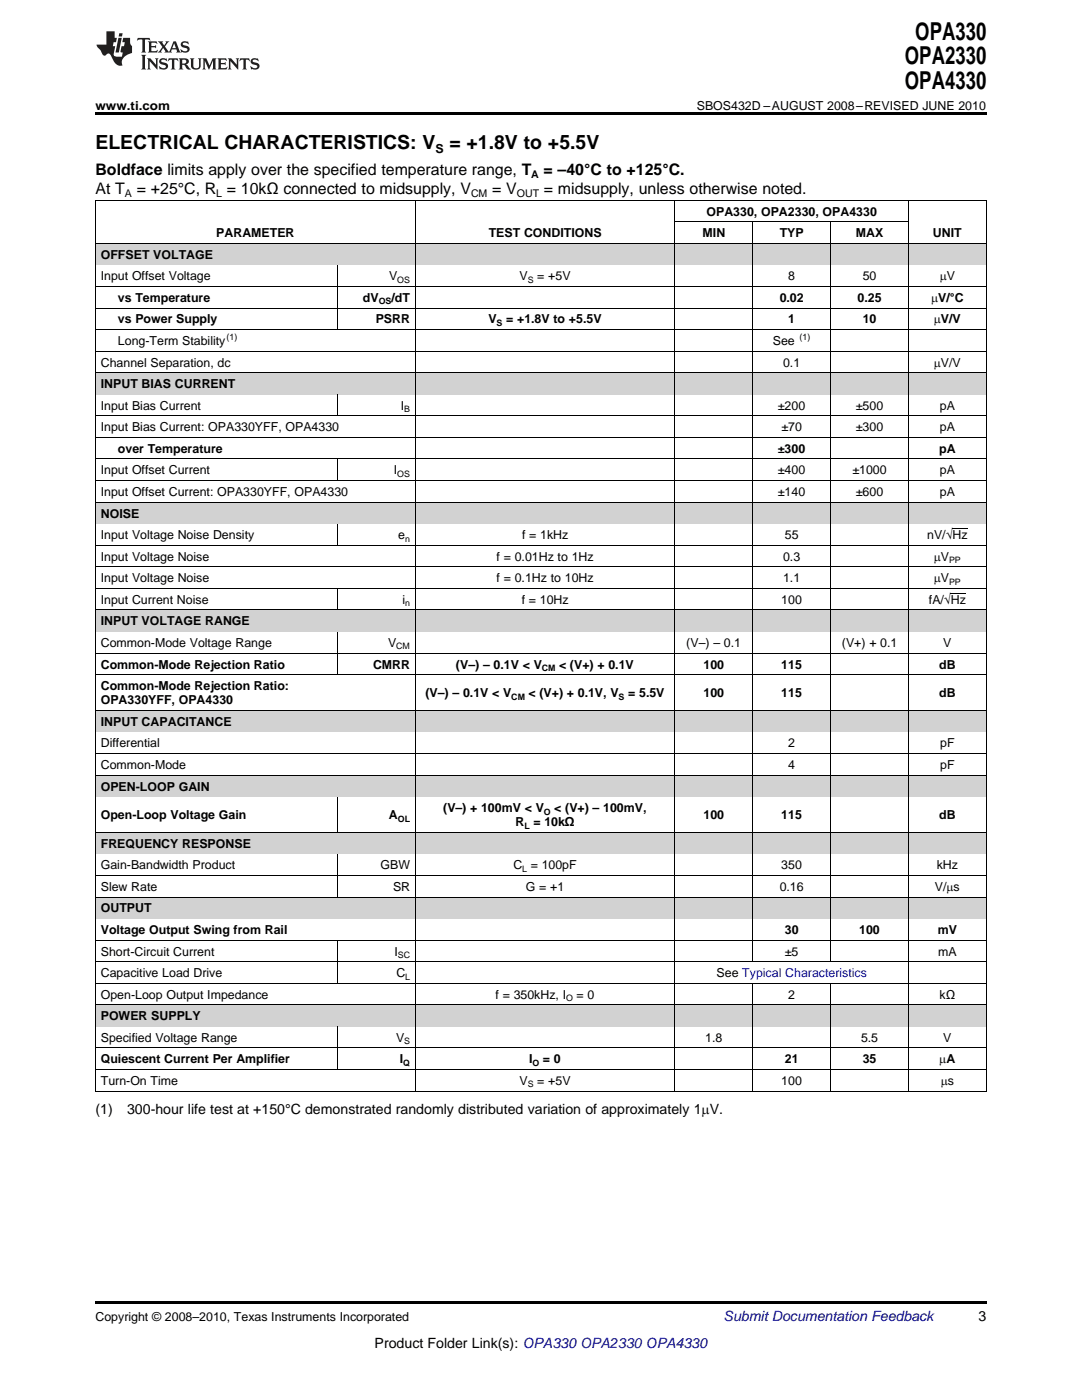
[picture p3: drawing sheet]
<svg xmlns="http://www.w3.org/2000/svg" width="216mm" height="279mm" viewBox="0 0 216 279" stroke-linecap="round" stroke-linejoin="round" font-family="sans-serif">
<defs><g id="words">
<g font-size="4.9">
<text x="182.6" y="7.9">OPA330</text>
<text x="180.6" y="12.8">OPA2330</text>
<text x="180.6" y="17.8">OPA4330</text>
</g>
<g font-size="3.9">
<text x="19" y="29.7">ELECTRICAL CHARACTERISTICS: V</text>
<text x="89.7" y="29.7">= +1.8V to +5.5V</text>
</g>
<g font-size="3.2">
<text x="19" y="34.9">Boldface limits apply over the specified temperature range, T</text>
<text x="108.5" y="34.9">= –40°C to +125°C.</text>
<text x="19" y="38.7">At T</text>
<text x="27.3" y="38.7">= +25°C, R = 10kΩ connected to midsupply, V</text>
<text x="98.2" y="38.7">= V</text>
<text x="108.5" y="38.7">= midsupply, unless otherwise noted.</text>
</g>
<g font-size="2.8">
<text x="19" y="222.4">(1)</text>
<text x="25.4" y="222.4">300-hour life test at +150°C demonstrated randomly distributed variation of approximately 1mV.</text>
<text x="195.3" y="263.6">3</text>
<text x="74.8" y="269">Product Folder Link(s): OPA330 OPA2330 OPA4330</text>
</g>
<text font-size="2.8" fill="#0000c8" x="144.4" y="263.6">Submit Documentation Feedback</text>
<g font-size="2.5">
<text x="19" y="21.9">www.ti.com</text>
<text x="139" y="21.9">SBOS432D –AUGUST 2008–REVISED JUNE 2010</text>
<text x="86.9" y="30.5">S</text>
<text x="43.1" y="47.3">PARAMETER</text>
<text x="97.5" y="47.3">TEST CONDITIONS</text>
<text x="140.2" y="47.3">MIN</text>
<text x="141" y="43">OPA330, OPA2330, OPA4330</text>
<text x="155.6" y="47.3">TYP</text>
<text x="170.8" y="47.3">MAX</text>
<text x="186.2" y="47.3">UNIT</text>
<text x="20.1" y="51.6">OFFSET VOLTAGE</text>
<text x="20.1" y="56">Input Offset Voltage</text>
<text x="77.6" y="56">V</text>
<text x="103.7" y="56">V</text>
<text x="107.2" y="56">= +5V</text>
<text x="157.3" y="56">8</text>
<text x="172.2" y="56">50</text>
<text x="187.5" y="56">mV</text>
<text x="23.5" y="60.3">vs Temperature</text>
<text x="23.5" y="64.6">vs Power Supply</text>
<text x="72.4" y="60.3">dV</text>
<text x="75" y="64.6">PSRR</text>
<text x="78.1" y="60.3">/dT</text>
<text x="97.5" y="64.6">V</text>
<text x="101" y="64.6">= +1.8V to +5.5V</text>
<text x="155.6" y="60.3">0.02</text>
<text x="157.3" y="64.6">1</text>
<text x="171.1" y="60.3">0.25</text>
<text x="172.2" y="64.6">10</text>
<text x="185.8" y="60.3">mV/°C</text>
<text x="186.3" y="64.6">mV/V</text>
<text x="23.5" y="68.9">Long-Term Stability</text>
<text x="154.2" y="68.9">See</text>
<text x="20.1" y="73.2">Channel Separation, dc</text>
<text x="20.1" y="77.5">INPUT BIAS CURRENT</text>
<text x="156.2" y="73.2">0.1</text>
<text x="186.3" y="73.2">mV/V</text>
<text x="20.1" y="81.8">Input Bias Current</text>
<text x="80" y="81.8">I</text>
<text x="155.2" y="81.8">±200</text>
<text x="170.8" y="81.8">±500</text>
<text x="187.5" y="81.8">pA</text>
<text x="20.1" y="86.1">Input Bias Current: OPA330YFF, OPA4330</text>
<text x="155.9" y="86.1">±70</text>
<text x="170.8" y="86.1">±300</text>
<text x="187.5" y="86.1">pA</text>
<text x="20.1" y="94.7">Input Offset Current</text>
<text x="23.5" y="90.4">over Temperature</text>
<text x="78.6" y="94.7">I</text>
<text x="155.2" y="90.4">±300</text>
<text x="155.2" y="94.7">±400</text>
<text x="170.1" y="94.7">±1000</text>
<text x="187.4" y="90.4">pA</text>
<text x="187.5" y="94.7">pA</text>
<text x="20.1" y="99">Input Offset Current: OPA330YFF, OPA4330</text>
<text x="155.2" y="99">±140</text>
<text x="170.8" y="99">±600</text>
<text x="187.5" y="99">pA</text>
<text x="20.1" y="103.3">NOISE</text>
<text x="20.1" y="107.6">Input Voltage Noise Density</text>
<text x="79.5" y="107.6">e</text>
<text x="104.2" y="107.6">f = 1kHz</text>
<text x="156.6" y="107.6">55</text>
<text x="185" y="107.6">nV/√Hz</text>
<text x="20.1" y="111.9">Input Voltage Noise</text>
<text x="99.1" y="111.9">f = 0.01Hz to 1Hz</text>
<text x="156.2" y="111.9">0.3</text>
<text x="186.3" y="111.9">mV</text>
<text x="20.1" y="116.2">Input Voltage Noise</text>
<text x="99.1" y="116.2">f = 0.1Hz to 10Hz</text>
<text x="156.2" y="116.2">1.1</text>
<text x="186.3" y="116.2">mV</text>
<text x="20.1" y="120.5">Input Current Noise</text>
<text x="20.1" y="124.8">INPUT VOLTAGE RANGE</text>
<text x="80.3" y="120.5">i</text>
<text x="104.1" y="120.5">f = 10Hz</text>
<text x="155.9" y="120.5">100</text>
<text x="185.3" y="120.5">fA/√Hz</text>
<text x="20.1" y="129.1">Common-Mode Voltage Range</text>
<text x="77.4" y="129.1">V</text>
<text x="136.9" y="129.1">(V–) – 0.1</text>
<text x="168" y="129.1">(V+) + 0.1</text>
<text x="188.2" y="129.1">V</text>
<text x="20.1" y="133.4">Common-Mode Rejection Ratio</text>
<text x="20.1" y="137.7">Common-Mode Rejection Ratio:</text>
<text x="74.4" y="133.4">CMRR</text>
<text x="91" y="133.4">(V–) – 0.1V &lt; V</text>
<text x="111.6" y="133.4">&lt; (V+) + 0.1V</text>
<text x="140.4" y="133.4">100</text>
<text x="155.9" y="133.4">115</text>
<text x="187.4" y="133.4">dB</text>
<text x="20.1" y="140.5">OPA330YFF, OPA4330</text>
<text x="84.9" y="139.1">(V–) – 0.1V &lt; V</text>
<text x="105.5" y="139.1">&lt; (V+) + 0.1V, V</text>
<text x="125.3" y="139.1">= 5.5V</text>
<text x="140.4" y="139.1">100</text>
<text x="155.9" y="139.1">115</text>
<text x="187.4" y="139.1">dB</text>
<text x="20.1" y="144.9">INPUT CAPACITANCE</text>
<text x="20.1" y="149.2">Differential</text>
<text x="157.3" y="149.2">2</text>
<text x="187.6" y="149.2">pF</text>
<text x="20.1" y="153.5">Common-Mode</text>
<text x="157.3" y="153.5">4</text>
<text x="187.6" y="153.5">pF</text>
<text x="20.1" y="157.8">OPEN-LOOP GAIN</text>
<text x="20.1" y="163.5">Open-Loop Voltage Gain</text>
<text x="77.6" y="163.5">A</text>
<text x="88.4" y="162.1">(V–) + 100mV &lt; V</text>
<text x="102.9" y="164.9">R</text>
<text x="106.4" y="164.9">= 10kΩ</text>
<text x="110.6" y="162.1">&lt; (V+) – 100mV,</text>
<text x="140.4" y="163.5">100</text>
<text x="155.9" y="163.5">115</text>
<text x="187.4" y="163.5">dB</text>
<text x="20.1" y="169.2">FREQUENCY RESPONSE</text>
<text x="20.1" y="173.5">Gain-Bandwidth Product</text>
<text x="76" y="173.5">GBW</text>
<text x="102.4" y="173.5">C = 100pF</text>
<text x="155.9" y="173.5">350</text>
<text x="186.9" y="173.5">kHz</text>
<text x="20.1" y="177.8">Slew Rate</text>
<text x="78.4" y="177.8">SR</text>
<text x="105" y="177.8">G = +1</text>
<text x="155.6" y="177.8">0.16</text>
<text x="186.5" y="177.8">V/ms</text>
<text x="20.1" y="182.1">OUTPUT</text>
<text x="20.1" y="186.4">Voltage Output Swing from Rail</text>
<text x="20.1" y="190.7">Short-Circuit Current</text>
<text x="78.7" y="190.7">I</text>
<text x="156.6" y="186.4">30</text>
<text x="156.6" y="190.7">±5</text>
<text x="171.4" y="186.4">100</text>
<text x="187.1" y="186.4">mV</text>
<text x="187.2" y="190.7">mA</text>
<text x="20.1" y="195">Capacitive Load Drive</text>
<text x="79.1" y="195">C</text>
<text x="143" y="195">See Typical Characteristics</text>
<text x="20.1" y="199.3">Open-Loop Output Impedance</text>
<text x="20.1" y="203.6">POWER SUPPLY</text>
<text x="98.9" y="199.3">f = 350kHz, I</text>
<text x="115" y="199.3">= 0</text>
<text x="157.3" y="199.3">2</text>
<text x="187.5" y="199.3">kΩ</text>
<text x="20.1" y="207.9">Specified Voltage Range</text>
<text x="79" y="207.9">V</text>
<text x="140.7" y="207.9">1.8</text>
<text x="171.8" y="207.9">5.5</text>
<text x="188.2" y="207.9">V</text>
<text x="20.1" y="212.2">Quiescent Current Per Amplifier</text>
<text x="79.8" y="212.2">I</text>
<text x="105.6" y="212.2">I</text>
<text x="108.3" y="212.2">= 0</text>
<text x="156.6" y="212.2">21</text>
<text x="172.2" y="212.2">35</text>
<text x="187.4" y="212.2">mA</text>
<text x="20.1" y="216.5">Turn-On Time</text>
<text x="103.7" y="216.5">V</text>
<text x="107.2" y="216.5">= +5V</text>
<text x="155.9" y="216.5">100</text>
<text x="187.7" y="216.5">ms</text>
<text x="19" y="263.6">Copyright © 2008–2010, Texas Instruments Incorporated</text>
</g>
<g font-size="2.1">
<text x="106" y="35.5">A</text>
<text x="24.9" y="39.4">A</text>
<text x="43.1" y="39.4">L</text>
<text x="94" y="39.4">CM</text>
<text x="103.1" y="39.4">OUT</text>
</g>
<g font-size="1.8">
<text x="79.3" y="56.4">OS</text>
<text x="105.3" y="56.4">S</text>
<text x="75.6" y="60.7">OS</text>
<text x="99.1" y="65.1">S</text>
<text x="45.2" y="67.9">(1)</text>
<text x="159.5" y="67.9">(1)</text>
<text x="80.6" y="82.3">B</text>
<text x="79.3" y="95.2">OS</text>
<text x="80.8" y="108.1">n</text>
<text x="189.4" y="112.4">PP</text>
<text x="189.4" y="116.7">PP</text>
<text x="80.9" y="121">n</text>
<text x="79.1" y="129.6">CM</text>
<text x="108.1" y="133.9">CM</text>
<text x="102" y="139.6">CM</text>
<text x="123.4" y="139.6">S</text>
<text x="79.4" y="164">OL</text>
<text x="104.6" y="165.4">L</text>
<text x="108.5" y="162.6">O</text>
<text x="104.2" y="174">L</text>
<text x="79.4" y="191.2">SC</text>
<text x="80.9" y="195.5">L</text>
<text x="113" y="199.8">O</text>
<text x="80.6" y="208.4">S</text>
<text x="80.5" y="212.7">Q</text>
<text x="106.3" y="212.7">O</text>
<text x="105.3" y="217">S</text>
</g>
</g></defs>
<g fill="#d2d2d2">
<path d="M19 48.6h3.5v4.3h-3.5z"/>
<path d="M22.5 48.6h44.9v4.3h-44.9z"/>
<path d="M67.4 48.6h15.5v4.3h-15.5z"/>
<path d="M82.9 48.6h51.8v4.3h-51.8z"/>
<path d="M134.7 48.6h15.5v4.3h-15.5z"/>
<path d="M150.2 48.6h15.6v4.3h-15.6z"/>
<path d="M165.8 48.6h15.5v4.3h-15.5z"/>
<path d="M181.3 48.6h15.5v4.3h-15.5z"/>
<path d="M19 74.4h3.5v4.3h-3.5z"/>
<path d="M22.5 74.4h44.9v4.3h-44.9z"/>
<path d="M67.4 74.4h15.5v4.3h-15.5z"/>
<path d="M82.9 74.4h51.8v4.3h-51.8z"/>
<path d="M134.7 74.4h15.5v4.3h-15.5z"/>
<path d="M150.2 74.4h15.6v4.3h-15.6z"/>
<path d="M165.8 74.4h15.5v4.3h-15.5z"/>
<path d="M181.3 74.4h15.5v4.3h-15.5z"/>
<path d="M19 100.3h3.5v4.3h-3.5z"/>
<path d="M22.5 100.3h44.9v4.3h-44.9z"/>
<path d="M67.4 100.3h15.5v4.3h-15.5z"/>
<path d="M82.9 100.3h51.8v4.3h-51.8z"/>
<path d="M134.7 100.3h15.5v4.3h-15.5z"/>
<path d="M150.2 100.3h15.6v4.3h-15.6z"/>
<path d="M165.8 100.3h15.5v4.3h-15.5z"/>
<path d="M181.3 100.3h15.5v4.3h-15.5z"/>
<path d="M19 121.8h3.5v4.3h-3.5z"/>
<path d="M22.5 121.8h44.9v4.3h-44.9z"/>
<path d="M67.4 121.8h15.5v4.3h-15.5z"/>
<path d="M82.9 121.8h51.8v4.3h-51.8z"/>
<path d="M134.7 121.8h15.5v4.3h-15.5z"/>
<path d="M150.2 121.8h15.6v4.3h-15.6z"/>
<path d="M165.8 121.8h15.5v4.3h-15.5z"/>
<path d="M181.3 121.8h15.5v4.3h-15.5z"/>
<path d="M19 141.8h3.5v4.3h-3.5z"/>
<path d="M22.5 141.8h44.9v4.3h-44.9z"/>
<path d="M67.4 141.8h15.5v4.3h-15.5z"/>
<path d="M82.9 141.8h51.8v4.3h-51.8z"/>
<path d="M134.7 141.8h15.5v4.3h-15.5z"/>
<path d="M150.2 141.8h15.6v4.3h-15.6z"/>
<path d="M165.8 141.8h15.5v4.3h-15.5z"/>
<path d="M181.3 141.8h15.5v4.3h-15.5z"/>
<path d="M19 154.7h3.5v4.3h-3.5z"/>
<path d="M22.5 154.7h44.9v4.3h-44.9z"/>
<path d="M67.4 154.7h15.5v4.3h-15.5z"/>
<path d="M82.9 154.7h51.8v4.3h-51.8z"/>
<path d="M134.7 154.7h15.5v4.3h-15.5z"/>
<path d="M150.2 154.7h15.6v4.3h-15.6z"/>
<path d="M165.8 154.7h15.5v4.3h-15.5z"/>
<path d="M181.3 154.7h15.5v4.3h-15.5z"/>
<path d="M19 166.2h3.5v4.3h-3.5z"/>
<path d="M22.5 166.2h44.9v4.3h-44.9z"/>
<path d="M67.4 166.2h15.5v4.3h-15.5z"/>
<path d="M82.9 166.2h51.8v4.3h-51.8z"/>
<path d="M134.7 166.2h15.5v4.3h-15.5z"/>
<path d="M150.2 166.2h15.6v4.3h-15.6z"/>
<path d="M165.8 166.2h15.5v4.3h-15.5z"/>
<path d="M181.3 166.2h15.5v4.3h-15.5z"/>
<path d="M19 179.1h3.5v4.3h-3.5z"/>
<path d="M22.5 179.1h44.9v4.3h-44.9z"/>
<path d="M67.4 179.1h15.5v4.3h-15.5z"/>
<path d="M82.9 179.1h51.8v4.3h-51.8z"/>
<path d="M134.7 179.1h15.5v4.3h-15.5z"/>
<path d="M150.2 179.1h15.6v4.3h-15.6z"/>
<path d="M165.8 179.1h15.5v4.3h-15.5z"/>
<path d="M181.3 179.1h15.5v4.3h-15.5z"/>
<path d="M19 200.6h3.5v4.3h-3.5z"/>
<path d="M22.5 200.6h44.9v4.3h-44.9z"/>
<path d="M67.4 200.6h15.5v4.3h-15.5z"/>
<path d="M82.9 200.6h51.8v4.3h-51.8z"/>
<path d="M134.7 200.6h15.5v4.3h-15.5z"/>
<path d="M150.2 200.6h15.6v4.3h-15.6z"/>
<path d="M165.8 200.6h15.5v4.3h-15.5z"/>
<path d="M181.3 200.6h15.5v4.3h-15.5z"/>
</g>
<g fill="#231f20">
<path d="M27.5 7.6l-.1 .5 .4-.2h.6v.1v2.1l-.2 .4h1l-.3-.4v-2.1l.1-.1h.5l.5 .2-.2-.5zM29.5 8.3l.2 .3v1.5l-.2 .4h1.8l.2-.6a1.04 1.04 0 0 1-1.3 .2v-.7h.6l.3 .2v-.6l-.3 .2h-.6v-.6l.8-.1 .4 .3-.2-.5zM31.5 8.3l.9 1.1-.9 1.1h.8l-.2-.2 .5-.7 .4 .7-.2 .2h1.5l-.1-.2 .1-.4h.9l.1 .4-.2 .2h1l-.3-.3-.7-1.9h-.5l-.9 2-.8-1 .9-1h-.8l.1 .3-.3 .5-.4-.6 .2-.2zM34.7 8.6l.4 1h-.7zM36.3 8.4a.63 .63 0 0 0-.2 .7 .63 .63 0 0 0 .6 .4l.6 .2 .1 .2a.75 .75 0 0 1-.7 .4 .75 .75 0 0 1-.6-.5l.1 .7 .1-.1a1.11 1.11 0 0 0 1.5-.6 1.13 1.13 0 0 0-1.2-.8l-.1-.4a1.04 1.04 0 0 1 1.2 .2l-.2-.5-.1 .1-.5-.2zM28.2 10.9l.2 .4v2.2l-.2 .4h1l-.3-.4v-2.2l.3-.4zM29.3 11.6l.3 .4v1.5l-.3 .4h.8l-.2-.4v-1.3l1.5 1.7v-1.9l.2-.4h-.7l.2 .4v.9l-1.1-1.3zM32 11.8a.62 .62 0 0 0-.2 .7 .62 .62 0 0 0 .6 .4l.6 .1 .1 .3a.76 .76 0 0 1-.7 .3 .76 .76 0 0 1-.6-.4l.1 .7 .1-.1a1.11 1.11 0 0 0 1.5-.6 1.13 1.13 0 0 0-1.2-.8l-.1-.4a1.04 1.04 0 0 1 1.2 .2l-.2-.6-.1 .1-.5-.1zM33.7 11.6l-.2 .6a.61 .61 0 0 1 .8-.3v1.6l-.2 .4h.9l-.2-.4v-1.6a.63 .63 0 0 1 .8 .3l-.2-.6zM35.6 11.6l.3 .4v1.5l-.3 .4h1l-.2-.2v-.8l.5 .2a.76 .76 0 0 0 1.2 .7l-1-1a.58 .58 0 0 0 .6-.5 .58 .58 0 0 0-.5-.6zM36.4 11.9h.1a.45 .45 0 0 1 .5 .1 .45 .45 0 0 1 .1 .5l-.7 .2zM37.9 11.6l.2 .2a2.17 2.17 0 0 0 .3 1.9 .99 .99 0 0 0 1.6-.6v-1.1l.2-.4h-.7l.2 .2a1.92 1.92 0 0 1-.2 1.8 .6 .6 0 0 1-.9-.5v-1.1l.2-.4zM40.4 11.6l.2 .4v1.5l-.2 .4h.7l-.2-.4v-1.4l.8 1.8 .8-1.8v1.4l-.2 .4h.9l-.2-.4v-1.5l.2-.4h-.8l-.6 1.5-.6-1.5zM43.4 11.6l.2 .4v1.5l-.2 .4h1.8l.2-.6a1.04 1.04 0 0 1-1.3 .1v-.6h.5l.4 .2v-.6l-.4 .2h-.5v-.7h.8l.3 .3-.1-.6zM45.5 11.6l.2 .4v1.5l-.2 .4h.7l-.2-.4v-1.3l1.5 1.7v-1.9l.2-.4h-.7l.2 .4v.9l-1.1-1.3zM47.9 11.6l-.1 .6a.61 .61 0 0 1 .8-.3v1.6l-.3 .4h1l-.3-.4 .1-1.6a.63 .63 0 0 1 .7 .3l-.1-.6zM50.2 11.8a.62 .62 0 0 0-.2 .7 .62 .62 0 0 0 .6 .4l.6 .1 .2 .3a.76 .76 0 0 1-.8 .3 .76 .76 0 0 1-.6-.4l.1 .7 .2-.1a1.11 1.11 0 0 0 1.5-.6 1.13 1.13 0 0 0-1.3-.8l-.1-.4a1.04 1.04 0 0 1 1.2 .2l-.1-.6-.2 .1-.5-.1z"/>
<path d="M21.2 6.3v2.6h-1.9l.1 .4 .7 .9a.91 .91 0 0 0 1 .8 .56 .56 0 0 1 .5-.3 .56 .56 0 0 1 .5 .3l.4 .8a1.53 1.53 0 0 0 1.9 1.2 1.54 1.54 0 0 1 1-2.1l.9-.3v-1.4a1.52 1.52 0 0 1-.3-1.6h-1.4l-.2 .8h.5l-.2 .8h-.4l-.2 1v.2l.4 .1-.2 .8a1.93 1.93 0 0 1-1.6-.3l.3-1.8h-.5l.2-.8h.4l.2-.8h-.4v-1.3zM23.6 7.6l-.6 2.9h.7l.6-2.9zM23.8 6.6l-.1 .7h.6l.2-.7z"/>
</g>
<path d="M19 22.5h177.8v.5h-177.8zM19 259.7h177.8v.5h-177.8z" fill="#000"/>
<g fill="none" stroke="#000" stroke-width=".2">
<path d="M19 40h177.8M19 57.2h177.8M19 48.6h177.8M19.1 40v177.8M67.3 52.9v12.9M82.8 40v177.8M134.6 40v177.8M134.7 44.3h46.6M150.2 44.3v147.7M165.7 44.3v147.7M181.2 40v177.8M196.8 40v177.8"/>
<path d="M19 74.4h177.8M19 70.1h177.8M19 65.8h177.8M19 61.5h177.8M67.3 78.7v4.3M19 95.9h177.8M19 91.6h177.8M19 87.3h177.8M19 83h177.8M67.3 91.7v4.3M19 117.4h177.8M19 113.1h177.8"/>
<path d="M19 108.8h177.8M19 100.2h177.8M67.3 104.6v4.3M67.3 117.5v4.3M189.7 118.4h3M190 105.4h3M19 134.6h177.8M19 130.3h177.8M19 121.7h177.8M67.3 126.1v8.6M19 154.7h177.8M19 150.4h177.8"/>
<path d="M19 141.8h177.8M67.3 159v7.2M19 179h177.8M19 174.7h177.8M19 166.1h177.8M67.3 170.5v8.6M19 196.2h177.8M19 191.9h177.8M19 187.6h177.8M67.3 187.7v8.6M150.2 196.3v21.5M165.7 196.3v21.5"/>
<path d="M19 217.8h177.8M19 213.4h177.8M19 209.1h177.8M19 200.5h177.8M67.3 204.9v8.6"/>
</g>
<use href="#words"/>
</svg>
